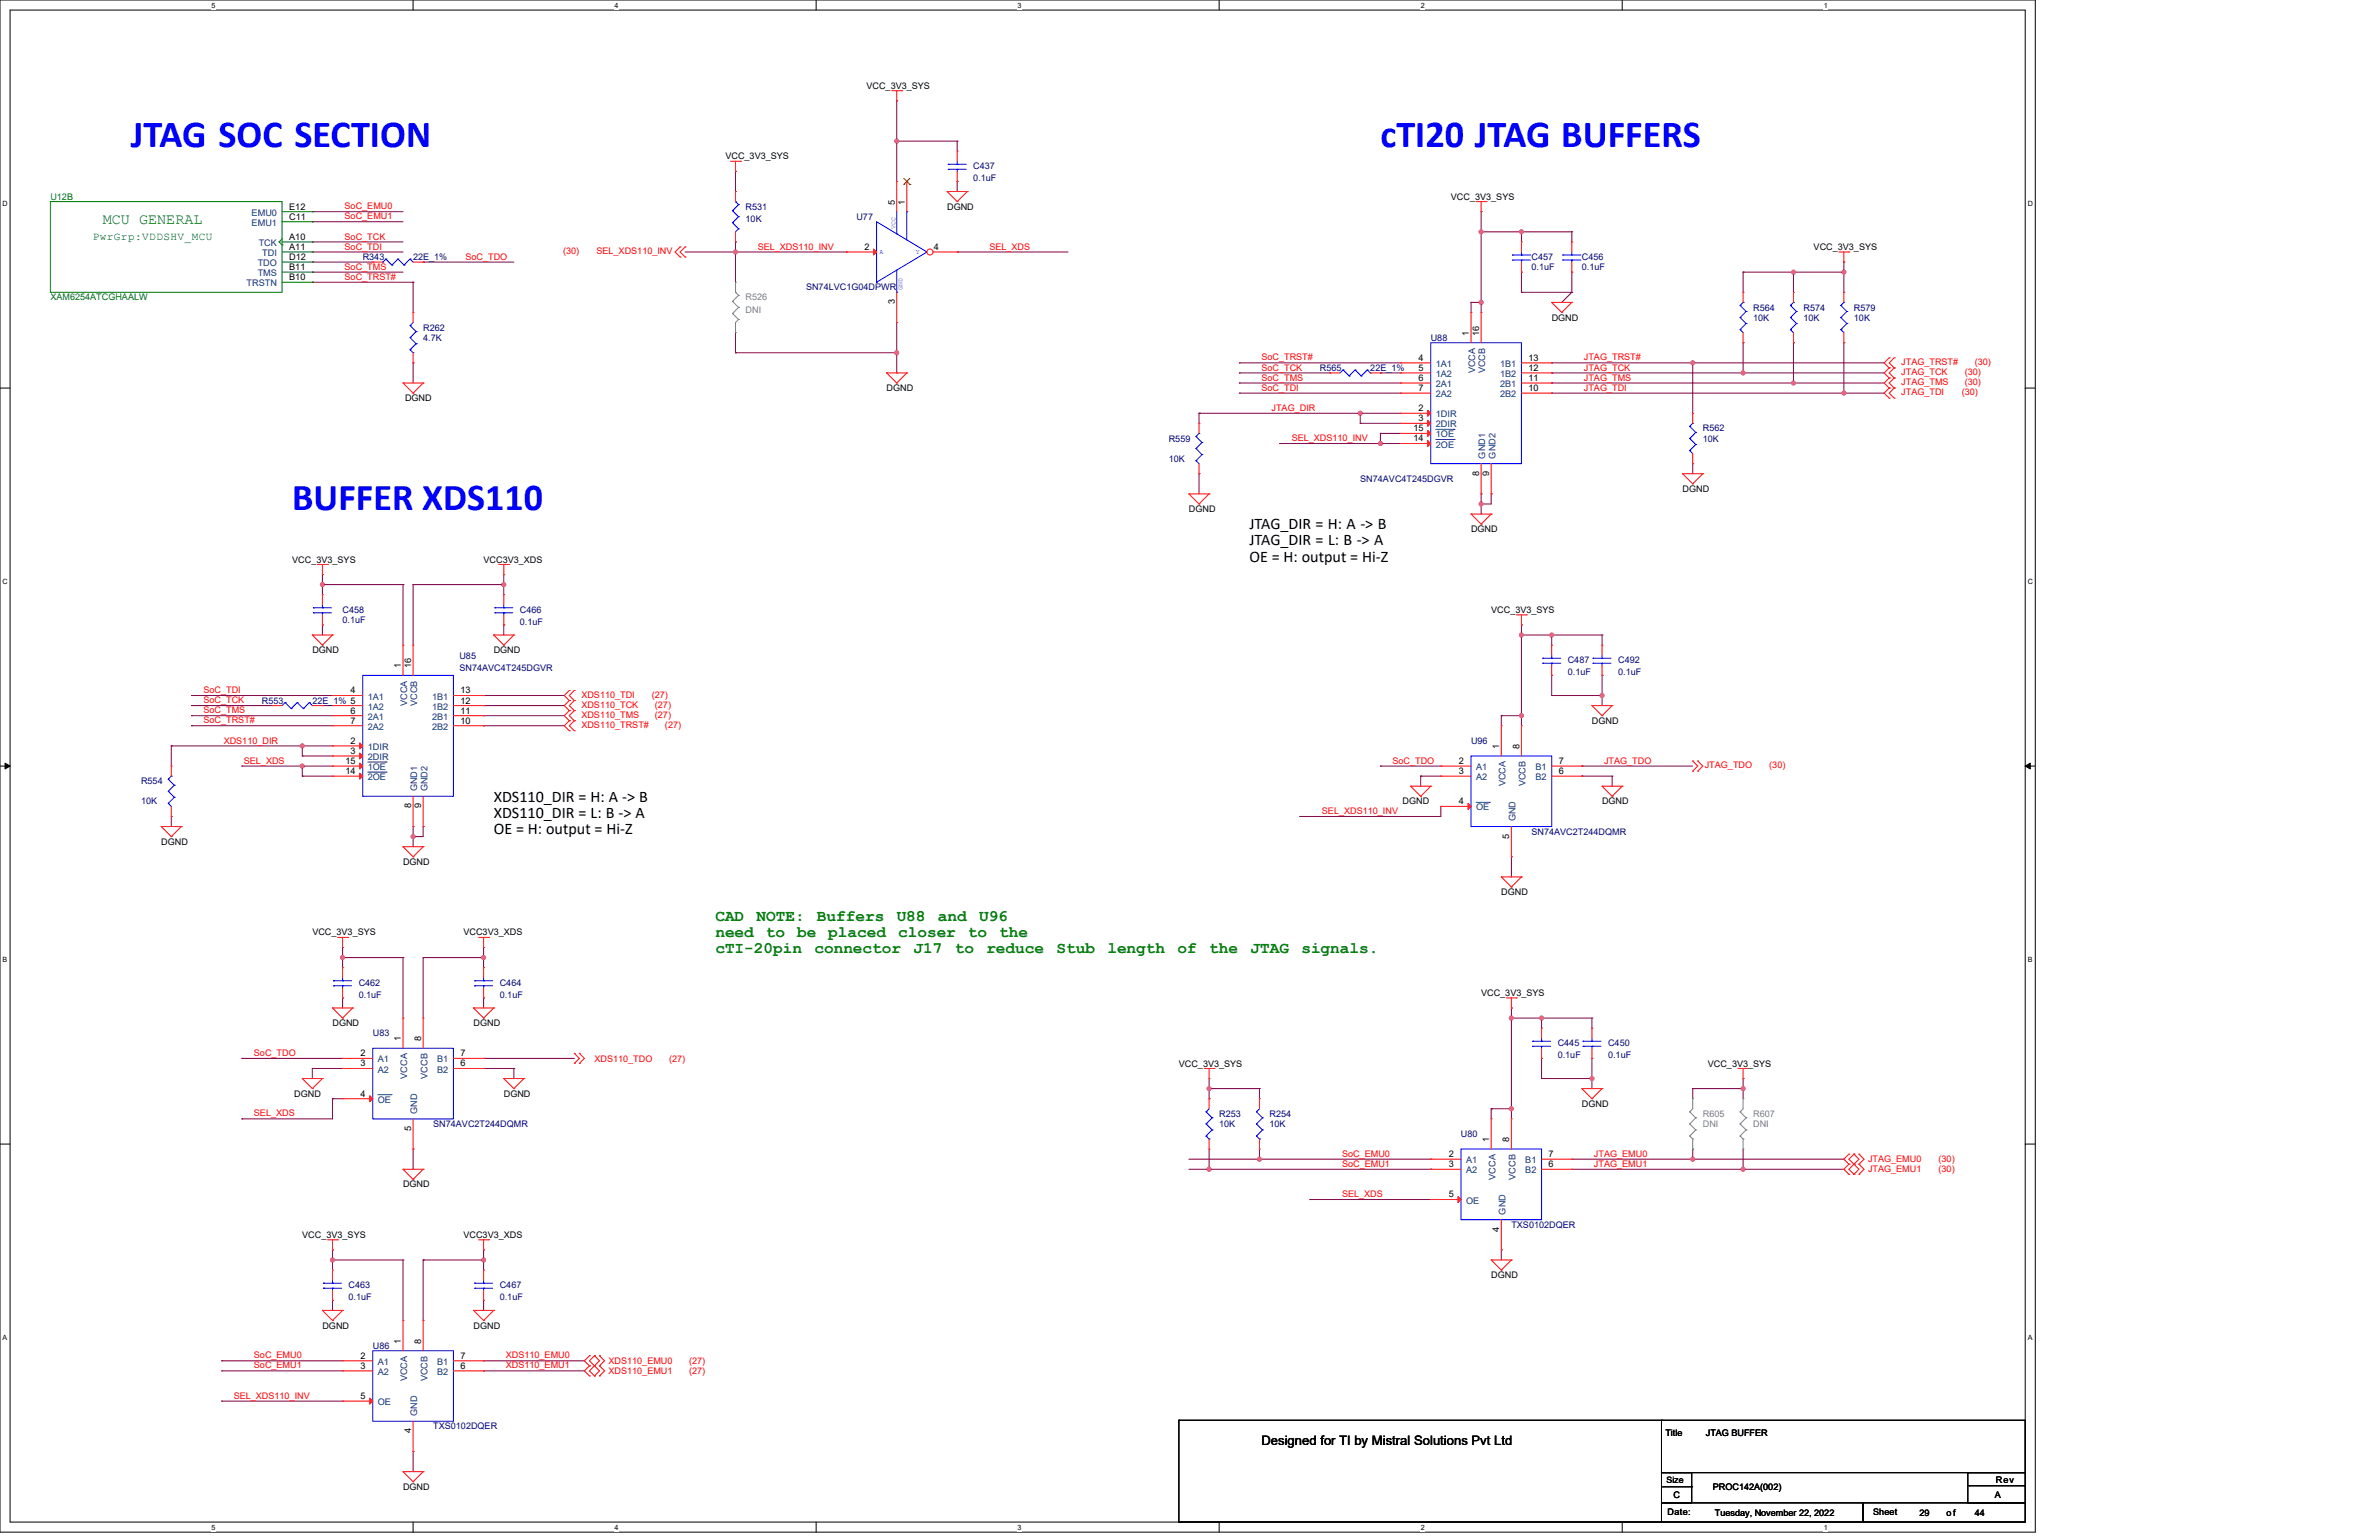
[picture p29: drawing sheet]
<svg xmlns="http://www.w3.org/2000/svg" width="432mm" height="279mm" viewBox="0 0 432 279" stroke-linecap="round" stroke-linejoin="round" font-family="sans-serif">
<defs><g id="words">
<g font-size="6.9" fill="#00f">
<text x="23.8" y="26.7">JTAG SOC SECTION</text>
<text x="250.5" y="26.7">cTI20 JTAG BUFFERS</text>
<text x="53" y="92.5">BUFFER XDS110</text>
</g>
<g font-size="2.9">
<text x="226.8" y="96">JTAG_DIR = H: A -&gt; B</text>
<text x="226.8" y="99">JTAG_DIR = L: B -&gt; A</text>
<text x="226.8" y="101.9">OE = H: output = Hi-Z</text>
<text x="89.6" y="145.4">XDS110_DIR = H: A -&gt; B</text>
<text x="89.6" y="148.3">XDS110_DIR = L: B -&gt; A</text>
<text x="89.6" y="151.3">OE = H: output = Hi-Z</text>
</g>
<g font-size="2.9" fill="#008000">
<text x="129.8" y="167">CAD</text>
<text x="137.3" y="167">NOTE:</text>
<text x="148.3" y="167">Buffers</text>
<text x="162.8" y="167">U88</text>
<text x="170.2" y="167">and</text>
<text x="177.7" y="167">U96</text>
<text x="129.8" y="169.9">need</text>
<text x="129.8" y="172.9">cTI-20pin</text>
<text x="139" y="169.9">to</text>
<text x="144.7" y="169.9">be</text>
<text x="147.8" y="172.9">connector</text>
<text x="150.3" y="169.9">placed</text>
<text x="163" y="169.9">closer</text>
<text x="165.8" y="172.9">J17</text>
<text x="173.3" y="172.9">to</text>
<text x="175.7" y="169.9">to</text>
<text x="179" y="172.9">reduce</text>
<text x="181.4" y="169.9">the</text>
<text x="191.8" y="172.9">Stub</text>
<text x="201" y="172.9">length</text>
<text x="213.7" y="172.9">of</text>
<text x="219.5" y="172.9">the</text>
<text x="227" y="172.9">JTAG</text>
<text x="236.2" y="172.9">signals.</text>
</g>
<text font-size="2.7" fill="#008000" x="18.7" y="40.7">MCU GENERAL</text>
<text font-size="2.4" x="229" y="262.2">Designed for TI by Mistral Solutions Pvt Ltd</text>
<text font-size="2" fill="#008000" x="16.8" y="43.5">PwrGrp:VDDSHV_MCU</text>
<g font-size="1.6">
<text x="157.3" y="16.1">VCC_3V3_SYS</text>
<text x="131.7" y="28.9">VCC_3V3_SYS</text>
<text x="52.5" y="39.9">C11</text>
<text x="52.5" y="38">E12</text>
<text x="162.4" y="37.1" transform="rotate(-90 162.4 37.1)">5</text>
<text x="164.2" y="37.1" transform="rotate(-90 164.2 37.1)">1</text>
<text x="171.9" y="38.1">DGND</text>
<text x="263.3" y="36.2">VCC_3V3_SYS</text>
<text x="52.5" y="43.5">A10</text>
<text x="52.5" y="45.3">A11</text>
<text x="52.5" y="47.2">D12</text>
<text x="156.9" y="45.3">2</text>
<text x="169.5" y="45.3">4</text>
<text x="329.2" y="45.4">VCC_3V3_SYS</text>
<text x="52.5" y="50.8">B10</text>
<text x="52.5" y="49">B11</text>
<text x="162.4" y="55.2" transform="rotate(-90 162.4 55.2)">3</text>
<text x="281.6" y="58.2">DGND</text>
<text x="257.5" y="65.5">4</text>
<text x="266.6" y="60.9" transform="rotate(-90 266.6 60.9)">1</text>
<text x="268.5" y="60.9" transform="rotate(-90 268.5 60.9)">16</text>
<text x="277.4" y="65.5">13</text>
<text x="160.9" y="71">DGND</text>
<text x="257.5" y="67.3">5</text>
<text x="257.5" y="69.1">6</text>
<text x="257.5" y="71">7</text>
<text x="277.4" y="67.3">12</text>
<text x="277.4" y="69.1">11</text>
<text x="277.4" y="71">10</text>
<text x="73.5" y="72.8">DGND</text>
<text x="257.5" y="74.6">2</text>
<text x="257.5" y="76.4">3</text>
<text x="256.6" y="78.3">15</text>
<text x="256.6" y="80.1">14</text>
<text x="268.5" y="86.3" transform="rotate(-90 268.5 86.3)">8</text>
<text x="270.3" y="86.3" transform="rotate(-90 270.3 86.3)">9</text>
<text x="305.4" y="89.3">DGND</text>
<text x="215.8" y="92.9">DGND</text>
<text x="267" y="96.6">DGND</text>
<text x="53" y="102.1">VCC_3V3_SYS</text>
<text x="87.8" y="102.1">VCC3V3_XDS</text>
<text x="270.7" y="111.2">VCC_3V3_SYS</text>
<text x="56.7" y="118.5">DGND</text>
<text x="89.6" y="118.5">DGND</text>
<text x="63.6" y="125.8">4</text>
<text x="72.8" y="121.2" transform="rotate(-90 72.8 121.2)">1</text>
<text x="74.6" y="121.2" transform="rotate(-90 74.6 121.2)">16</text>
<text x="83.6" y="125.8">13</text>
<text x="63.6" y="129.5">6</text>
<text x="63.6" y="131.3">7</text>
<text x="83.6" y="127.6">12</text>
<text x="83.6" y="129.5">11</text>
<text x="83.6" y="131.3">10</text>
<text x="288.9" y="131.3">DGND</text>
<text x="63.6" y="135">2</text>
<text x="63.6" y="136.8">3</text>
<text x="272.1" y="135.9" transform="rotate(-90 272.1 135.9)">1</text>
<text x="275.8" y="135.9" transform="rotate(-90 275.8 135.9)">8</text>
<text x="62.7" y="138.6">15</text>
<text x="62.7" y="140.4">14</text>
<text x="264.8" y="138.6">2</text>
<text x="264.8" y="140.4">3</text>
<text x="282.9" y="140.4">6</text>
<text x="282.9" y="138.6">7</text>
<text x="74.6" y="146.7" transform="rotate(-90 74.6 146.7)">8</text>
<text x="76.4" y="146.7" transform="rotate(-90 76.4 146.7)">9</text>
<text x="254.6" y="146">DGND</text>
<text x="264.8" y="145.9">4</text>
<text x="290.8" y="146">DGND</text>
<text x="29.3" y="153.3">DGND</text>
<text x="273.9" y="152.2" transform="rotate(-90 273.9 152.2)">5</text>
<text x="73.2" y="156.9">DGND</text>
<text x="272.5" y="162.4">DGND</text>
<text x="56.7" y="169.7">VCC_3V3_SYS</text>
<text x="84.1" y="169.7">VCC3V3_XDS</text>
<text x="268.8" y="180.7">VCC_3V3_SYS</text>
<text x="60.3" y="186.2">DGND</text>
<text x="65.5" y="191.6">2</text>
<text x="72.8" y="188.9" transform="rotate(-90 72.8 188.9)">1</text>
<text x="76.4" y="188.9" transform="rotate(-90 76.4 188.9)">8</text>
<text x="83.6" y="191.6">7</text>
<text x="86" y="186.2">DGND</text>
<text x="65.5" y="193.5">3</text>
<text x="83.6" y="193.5">6</text>
<text x="214" y="193.5">VCC_3V3_SYS</text>
<text x="310" y="193.5">VCC_3V3_SYS</text>
<text x="53.4" y="199">DGND</text>
<text x="65.5" y="199">4</text>
<text x="91.4" y="199">DGND</text>
<text x="287.1" y="200.8">DGND</text>
<text x="74.6" y="205.2" transform="rotate(-90 74.6 205.2)">5</text>
<text x="263" y="209.9">2</text>
<text x="270.3" y="207.2" transform="rotate(-90 270.3 207.2)">1</text>
<text x="273.9" y="207.2" transform="rotate(-90 273.9 207.2)">8</text>
<text x="281.1" y="209.9">7</text>
<text x="73.2" y="215.4">DGND</text>
<text x="263" y="211.8">3</text>
<text x="281.1" y="211.8">6</text>
<text x="263" y="217.3">5</text>
<text x="54.9" y="224.6">VCC_3V3_SYS</text>
<text x="84.1" y="224.6">VCC3V3_XDS</text>
<text x="272.1" y="223.5" transform="rotate(-90 272.1 223.5)">4</text>
<text x="270.7" y="231.9">DGND</text>
<text x="58.5" y="241">DGND</text>
<text x="72.8" y="243.8" transform="rotate(-90 72.8 243.8)">1</text>
<text x="76.4" y="243.8" transform="rotate(-90 76.4 243.8)">8</text>
<text x="86" y="241">DGND</text>
<text x="65.5" y="246.5">2</text>
<text x="65.5" y="248.3">3</text>
<text x="83.6" y="248.3">6</text>
<text x="83.6" y="246.5">7</text>
<text x="65.5" y="253.8">5</text>
<text x="74.6" y="260.1" transform="rotate(-90 74.6 260.1)">4</text>
<text x="302.3" y="260.6">Title</text>
<text x="309.6" y="260.6">JTAG BUFFER</text>
<text x="302.5" y="269">Size</text>
<text x="362.3" y="269">Rev</text>
<text x="73.2" y="270.3">DGND</text>
<text x="302.7" y="274.9">Date:</text>
<text x="303.8" y="271.8">C</text>
<text x="310.9" y="270.3">PROC142A(002)</text>
<text x="311.3" y="275.1">Tuesday, November 22, 2022</text>
<text x="340" y="274.9">Sheet</text>
<text x="348.4" y="275.1">29</text>
<text x="353.3" y="275.1">of</text>
<text x="358.4" y="275.1">44</text>
<text x="362.1" y="271.8">A</text>
</g>
<g font-size="1.6" fill="#000080">
<text x="176.7" y="30.7">C437</text>
<text x="176.7" y="32.9">0.1uF</text>
<text x="135.3" y="38.1">R531</text>
<text x="135.3" y="40.2">10K</text>
<text x="155.4" y="39.9">U77</text>
<text x="65.8" y="47.2">R343</text>
<text x="75" y="47.2">22E_1%</text>
<text x="278" y="47.2">C457</text>
<text x="287.1" y="47.2">C456</text>
<text x="146.3" y="52.7">SN74LVC1G04DPWR</text>
<text x="278" y="49">0.1uF</text>
<text x="287.1" y="49">0.1uF</text>
<text x="76.8" y="60">R262</text>
<text x="318.2" y="56.3">R564</text>
<text x="318.2" y="58.2">10K</text>
<text x="327.4" y="56.3">R574</text>
<text x="327.4" y="58.2">10K</text>
<text x="336.5" y="56.3">R579</text>
<text x="336.5" y="58.2">10K</text>
<text x="76.8" y="61.8">4.7K</text>
<text x="259.7" y="61.8">U88</text>
<text x="239.6" y="67.3">R565</text>
<text x="248.7" y="67.3">22E_1%</text>
<text x="212.1" y="80.1">R559</text>
<text x="212.1" y="83.8">10K</text>
<text x="309.1" y="78.3">R562</text>
<text x="309.1" y="80.1">10K</text>
<text x="246.9" y="87.4">SN74AVC4T245DGVR</text>
<text x="62.2" y="111.2">C458</text>
<text x="62.2" y="113">0.1uF</text>
<text x="94.4" y="111.2">C466</text>
<text x="94.4" y="113.4">0.1uF</text>
<text x="83.4" y="119.6">U85</text>
<text x="83.4" y="121.8">SN74AVC4T245DGVR</text>
<text x="284.6" y="120.3">C487</text>
<text x="284.6" y="122.5">0.1uF</text>
<text x="293.7" y="120.3">C492</text>
<text x="293.7" y="122.5">0.1uF</text>
<text x="47.5" y="127.7">R553</text>
<text x="56.7" y="127.7">22E_1% 5</text>
<text x="267" y="135">U96</text>
<text x="25.6" y="142.3">R554</text>
<text x="25.6" y="146">10K</text>
<text x="278" y="151.4">SN74AVC2T244DQMR</text>
<text x="65.1" y="178.9">C462</text>
<text x="90.7" y="178.9">C464</text>
<text x="65.1" y="181.1">0.1uF</text>
<text x="90.7" y="181.1">0.1uF</text>
<text x="67.7" y="188">U83</text>
<text x="282.7" y="189.8">C445</text>
<text x="291.9" y="189.8">C450</text>
<text x="282.7" y="192">0.1uF</text>
<text x="291.9" y="192">0.1uF</text>
<text x="221.3" y="202.6">R253</text>
<text x="230.4" y="202.6">R254</text>
<text x="78.6" y="204.5">SN74AVC2T244DQMR</text>
<text x="221.3" y="204.5">10K</text>
<text x="230.4" y="204.5">10K</text>
<text x="265.2" y="206.3">U80</text>
<text x="274.3" y="222.8">TXS0102DQER</text>
<text x="63.3" y="233.7">C463</text>
<text x="90.7" y="233.7">C467</text>
<text x="63.3" y="235.9">0.1uF</text>
<text x="90.7" y="235.9">0.1uF</text>
<text x="67.7" y="244.7">U86</text>
<text x="78.6" y="259.3">TXS0102DQER</text>
</g>
<g font-size="1.6" fill="#008000">
<text x="9.1" y="36.2">U12B</text>
<text x="9.1" y="54.5">XAM6254ATCGHAALW</text>
</g>
<g font-size="1.6" fill="#004080">
<text x="45.7" y="41">EMU1</text>
<text x="45.7" y="39.1">EMU0</text>
<text x="47" y="44.6">TCK</text>
<text x="47.6" y="46.5">TDI</text>
<text x="44.7" y="51.9">TRSTN</text>
<text x="46.8" y="50.1">TMS</text>
<text x="46.8" y="48.3">TDO</text>
<text x="260.6" y="66.6">1A1</text>
<text x="260.6" y="68.4">1A2</text>
<text x="260.6" y="70.2">2A1</text>
<text x="267.8" y="67.7" transform="rotate(-90 267.8 67.7)">VCCA</text>
<text x="269.6" y="67.7" transform="rotate(-90 269.6 67.7)">VCCB</text>
<text x="272.3" y="66.6">1B1</text>
<text x="272.3" y="68.4">1B2</text>
<text x="272.3" y="70.2">2B1</text>
<text x="260.6" y="72.1">2A2</text>
<text x="260.6" y="75.7">1DIR</text>
<text x="260.6" y="77.5">2DIR</text>
<text x="272.3" y="72.1">2B2</text>
<text x="260.6" y="79.4">1OE</text>
<text x="260.6" y="81.2">2OE</text>
<text x="269.6" y="83.2" transform="rotate(-90 269.6 83.2)">GND1</text>
<text x="271.4" y="83.2" transform="rotate(-90 271.4 83.2)">GND2</text>
<text x="66.8" y="126.9">1A1</text>
<text x="66.8" y="128.8">1A2</text>
<text x="66.8" y="130.6">2A1</text>
<text x="73.9" y="128.1" transform="rotate(-90 73.9 128.1)">VCCA</text>
<text x="75.7" y="128.1" transform="rotate(-90 75.7 128.1)">VCCB</text>
<text x="78.4" y="126.9">1B1</text>
<text x="78.4" y="128.8">1B2</text>
<text x="78.4" y="130.6">2B1</text>
<text x="66.8" y="132.4">2A2</text>
<text x="66.8" y="136.1">1DIR</text>
<text x="66.8" y="137.9">2DIR</text>
<text x="78.4" y="132.4">2B2</text>
<text x="66.8" y="139.7">1OE</text>
<text x="66.8" y="141.6">2OE</text>
<text x="75.7" y="143.6" transform="rotate(-90 75.7 143.6)">GND1</text>
<text x="77.6" y="143.6" transform="rotate(-90 77.6 143.6)">GND2</text>
<text x="267.9" y="139.7">A1</text>
<text x="267.9" y="141.6">A2</text>
<text x="273.3" y="142.7" transform="rotate(-90 273.3 142.7)">VCCA</text>
<text x="276.9" y="142.7" transform="rotate(-90 276.9 142.7)">VCCB</text>
<text x="278.7" y="141.6">B2</text>
<text x="278.7" y="139.7">B1</text>
<text x="267.9" y="147">OE</text>
<text x="275.1" y="149" transform="rotate(-90 275.1 149)">GND</text>
<text x="68.6" y="192.8">A1</text>
<text x="68.6" y="194.6">A2</text>
<text x="73.9" y="195.7" transform="rotate(-90 73.9 195.7)">VCCA</text>
<text x="77.6" y="195.7" transform="rotate(-90 77.6 195.7)">VCCB</text>
<text x="79.3" y="194.6">B2</text>
<text x="79.3" y="192.8">B1</text>
<text x="68.6" y="200.1">OE</text>
<text x="75.7" y="202.1" transform="rotate(-90 75.7 202.1)">GND</text>
<text x="266.1" y="211.1">A1</text>
<text x="266.1" y="212.9">A2</text>
<text x="271.4" y="214" transform="rotate(-90 271.4 214)">VCCA</text>
<text x="275.1" y="214" transform="rotate(-90 275.1 214)">VCCB</text>
<text x="276.9" y="212.9">B2</text>
<text x="276.9" y="211.1">B1</text>
<text x="266.1" y="218.4">OE</text>
<text x="273.3" y="220.4" transform="rotate(-90 273.3 220.4)">GND</text>
<text x="68.6" y="247.6">A1</text>
<text x="68.6" y="249.5">A2</text>
<text x="73.9" y="250.6" transform="rotate(-90 73.9 250.6)">VCCA</text>
<text x="77.6" y="250.6" transform="rotate(-90 77.6 250.6)">VCCB</text>
<text x="79.3" y="249.5">B2</text>
<text x="79.3" y="247.6">B1</text>
<text x="68.6" y="254.9">OE</text>
<text x="75.7" y="256.9" transform="rotate(-90 75.7 256.9)">GND</text>
</g>
<g font-size="1.6" fill="#f00">
<text x="62.5" y="39.8">SoC_EMU1</text>
<text x="62.5" y="38">SoC_EMU0</text>
<text x="62.5" y="43.5">SoC_TCK</text>
<text x="62.5" y="45.3">SoC_TDI</text>
<text x="84.5" y="47.1">SoC_TDO</text>
<text x="102.2" y="46.1">(30)</text>
<text x="108.3" y="46.1">SEL_XDS110_INV</text>
<text x="137.5" y="45.3">SEL_XDS110_INV</text>
<text x="179.6" y="45.3">SEL_XDS</text>
<text x="62.5" y="50.8">SoC_TRST#</text>
<text x="62.5" y="48.9">SoC_TMS</text>
<text x="229" y="65.4">SoC_TRST#</text>
<text x="287.5" y="65.4">JTAG_TRST#</text>
<text x="229" y="67.2">SoC_TCK</text>
<text x="229" y="69.1">SoC_TMS</text>
<text x="229" y="70.9">SoC_TDI</text>
<text x="287.5" y="67.2">JTAG_TCK</text>
<text x="287.5" y="69.1">JTAG_TMS</text>
<text x="287.5" y="70.9">JTAG_TDI</text>
<text x="345.1" y="66.2">JTAG_TRST#</text>
<text x="345.1" y="71.7">JTAG_TDI</text>
<text x="345.1" y="69.9">JTAG_TMS</text>
<text x="345.1" y="68">JTAG_TCK</text>
<text x="356.1" y="71.7">(30)</text>
<text x="356.6" y="68">(30)</text>
<text x="356.6" y="69.9">(30)</text>
<text x="358.4" y="66.2">(30)</text>
<text x="230.8" y="74.5">JTAG_DIR</text>
<text x="234.4" y="80">SEL_XDS110_INV</text>
<text x="36.9" y="125.8">SoC_TDI</text>
<text x="36.9" y="127.6">SoC_TCK</text>
<text x="36.9" y="129.4">SoC_TMS</text>
<text x="36.9" y="131.2">SoC_TRST#</text>
<text x="105.5" y="126.6">XDS110_TDI</text>
<text x="105.5" y="130.2">XDS110_TMS</text>
<text x="105.5" y="128.4">XDS110_TCK</text>
<text x="118.3" y="126.6">(27)</text>
<text x="118.9" y="128.4">(27)</text>
<text x="118.9" y="130.2">(27)</text>
<text x="40.6" y="134.9">XDS110_DIR</text>
<text x="105.5" y="132.1">XDS110_TRST#</text>
<text x="120.7" y="132.1">(27)</text>
<text x="44.3" y="138.5">SEL_XDS</text>
<text x="252.7" y="138.5">SoC_TDO</text>
<text x="291.1" y="138.5">JTAG_TDO</text>
<text x="309.4" y="139.4">JTAG_TDO</text>
<text x="321.1" y="139.4">(30)</text>
<text x="239.9" y="147.7">SEL_XDS110_INV</text>
<text x="46.1" y="191.6">SoC_TDO</text>
<text x="107.9" y="192.8">XDS110_TDO</text>
<text x="121.4" y="192.8">(27)</text>
<text x="46.1" y="202.6">SEL_XDS</text>
<text x="243.6" y="209.9">SoC_EMU0</text>
<text x="289.3" y="209.9">JTAG_EMU0</text>
<text x="243.6" y="211.7">SoC_EMU1</text>
<text x="289.3" y="211.7">JTAG_EMU1</text>
<text x="339.1" y="210.9">JTAG_EMU0</text>
<text x="339.1" y="212.7">JTAG_EMU1</text>
<text x="351.9" y="210.9">(30)</text>
<text x="351.9" y="212.7">(30)</text>
<text x="243.6" y="217.2">SEL_XDS</text>
<text x="46.1" y="248.3">SoC_EMU1</text>
<text x="46.1" y="246.5">SoC_EMU0</text>
<text x="91.8" y="246.5">XDS110_EMU0</text>
<text x="91.8" y="248.3">XDS110_EMU1</text>
<text x="110.5" y="247.4">XDS110_EMU0</text>
<text x="110.5" y="249.3">XDS110_EMU1</text>
<text x="125.1" y="247.4">(27)</text>
<text x="125.1" y="249.3">(27)</text>
<text x="42.4" y="253.8">SEL_XDS110_INV</text>
</g>
<g font-size="1.6" fill="#808080">
<text x="135.3" y="54.5">R526</text>
<text x="135.3" y="56.7">DNI</text>
<text x="309.1" y="202.6">R605</text>
<text x="318.2" y="202.6">R607</text>
<text x="309.1" y="204.5">DNI</text>
<text x="318.2" y="204.5">DNI</text>
</g>
<g font-size="1.3">
<text x="38.4" y="1.4">5</text>
<text x="111.6" y="1.4">4</text>
<text x="184.7" y="1.4">3</text>
<text x="257.9" y="1.4">2</text>
<text x="331" y="1.4">1</text>
<text x=".5" y="37.3">D</text>
<text x="368" y="37.3">D</text>
<text x=".5" y="105.9">C</text>
<text x="368" y="105.9">C</text>
<text x=".5" y="174.4">B</text>
<text x="368" y="174.4">B</text>
<text x=".5" y="243">A</text>
<text x="368" y="243">A</text>
<text x="38.4" y="277.5">5</text>
<text x="111.6" y="277.5">4</text>
<text x="184.7" y="277.5">3</text>
<text x="257.9" y="277.5">2</text>
<text x="331" y="277.5">1</text>
</g>
<g font-size="1.2" fill="#00f">
<text x="162.5" y="41.5" transform="rotate(-90 162.5 41.5)">VCC</text>
<text x="159.7" y="46.1">A</text>
<text x="166.2" y="46.1">Y</text>
<text x="163.8" y="52.7" transform="rotate(-90 163.8 52.7)">GND</text>
</g>
</g></defs>
<path d="M0 0h369.4v278h-369.4zM1.8 1.8h365.8v274.3h-365.8z" fill="none" stroke="#000" stroke-width=".18"/>
<g fill="#fff">
<path d="M38.4 .2h.7v1.4h-.7z"/>
<path d="M38.4 276.3h.7v1.5h-.7z"/>
</g>
<path d="M75 0v1.8M75 276.1v1.9" fill="none" stroke="#000" stroke-width=".18"/>
<g fill="#fff">
<path d="M111.6 .2h.7v1.4h-.7z"/>
<path d="M111.6 276.3h.7v1.5h-.7z"/>
</g>
<path d="M148.1 0v1.8M148.1 276.1v1.9" fill="none" stroke="#000" stroke-width=".18"/>
<g fill="#fff">
<path d="M184.7 .2h.7v1.4h-.7z"/>
<path d="M184.7 276.3h.7v1.5h-.7z"/>
</g>
<path d="M221.3 0v1.8M221.3 276.1v1.9" fill="none" stroke="#000" stroke-width=".18"/>
<g fill="#fff">
<path d="M257.9 .2h.7v1.4h-.7z"/>
<path d="M257.9 276.3h.7v1.5h-.7z"/>
</g>
<path d="M294.4 0v1.8M294.4 276.1v1.9" fill="none" stroke="#000" stroke-width=".18"/>
<g fill="#fff">
<path d="M331 .2h.7v1.4h-.7z"/>
<path d="M331 276.3h.7v1.5h-.7z"/>
<path d="M.5 36.1h.9v1.5h-.9z"/>
<path d="M368 36.1h1v1.5h-1z"/>
<path d="M.5 104.7h.9v1.5h-.9z"/>
<path d="M368 104.7h1v1.5h-1z"/>
</g>
<path d="M0 70.4h1.8M367.6 70.4h1.8" fill="none" stroke="#000" stroke-width=".18"/>
<g fill="#fff">
<path d="M.5 173.3h.8v1.4h-.8z"/>
<path d="M368 173.3h.9v1.4h-.9z"/>
</g>
<path d="M0 139h1.8M.9 138.5l.9 .5-.9 .5zM367.6 139l.9-.5v1zM367.6 139h1.8" fill="none" stroke="#000" stroke-width=".18"/>
<path d="M.9 138.5l.9 .5-.9 .5zM367.6 139l.9-.5v1z" fill="#000"/>
<g fill="#fff">
<path d="M.5 241.9h.8v1.4h-.8z"/>
<path d="M368 241.9h.9v1.4h-.9z"/>
</g>
<path d="M0 207.6h1.8M367.6 207.6h1.8" fill="none" stroke="#000" stroke-width=".18"/>
<g fill="none" stroke="#800040" stroke-width=".18">
<path d="M43.9 139h.1M43.9 139h11M54.9 139h.1M54.9 139v1.8M40.2 248.7h.1M40.2 246.9h.1M40.2 254.2h.1M40.2 248.7h22M40.2 246.9h22M40.2 254.2h22M87.8 246.9h.1M87.8 248.7h.1"/>
<path d="M87.8 248.7h18.3M87.8 246.9h18.3"/>
</g>
<circle cx="54.9" cy="139" r=".36" fill="#f0f"/>
<circle cx="54.9" cy="139" r=".36" fill="none" stroke="#f0f" stroke-width=".18"/>
<path d="M58.5 104.2h.1M58.5 104.2v1.9M54.9 137.2h.1M54.9 135.3h.1M54.9 137.2h5.4M54.9 135.3v1.9" fill="none" stroke="#800040" stroke-width=".18"/>
<circle cx="58.5" cy="106.1" r=".36" fill="#f0f"/>
<circle cx="58.5" cy="106.1" r=".36" fill="none" stroke="#f0f" stroke-width=".18"/>
<path d="M91.4 104.2h.1M91.4 104.2v1.9" fill="none" stroke="#800040" stroke-width=".18"/>
<circle cx="91.4" cy="106.1" r=".36" fill="#f0f"/>
<circle cx="91.4" cy="106.1" r=".36" fill="none" stroke="#f0f" stroke-width=".18"/>
<path d="M58.5 106.1h.1M58.5 106.1h14.7M75 106.1h.1M75 106.1h16.4M31.1 135.3h.1M31.1 135.3h29.2M54.9 135.3h.1M75 263.3h.1M75 263.3v3.7" fill="none" stroke="#800040" stroke-width=".18"/>
<circle cx="54.9" cy="135.3" r=".36" fill="#f0f"/>
<circle cx="54.9" cy="135.3" r=".36" fill="none" stroke="#f0f" stroke-width=".18"/>
<g fill="none" stroke="#800040" stroke-width=".18">
<path d="M56.7 51.2h.1M56.7 51.2h18.3M75 51.2h.1M75 51.2v5.5M75 65.8h.1M75 65.8v3.7M73.2 106.1h.1M73.2 106.1v10.9M75 106.1h.1M75 106.1v10.9M91.4 113.4h.1M91.4 106.1h.1"/>
<path d="M91.4 106.1v1.8M91.4 113.4v1.8M31.1 148.1h.1M31.1 148.1v1.9M75 150h.1M75 151.8h.1M75 150v3.6M76.8 150h.1M76.8 150v1.8h-1.8M43.9 192h.1M43.9 192h18.3M56.7 193.9h.1"/>
<path d="M56.7 193.9h5.5M56.7 193.9v1.8M60.3 199.3h.1M60.3 199.3v3.7h-16.4M60.3 199.3h1.9M87.8 192h.1M87.8 193.9h.1M87.8 192h16.4M87.8 193.9h5.5M93.3 193.9h.1M93.3 193.9v1.8M43.9 203h.1"/>
<path d="M75 208.5h.1M75 208.5v3.6"/>
</g>
<circle cx="75" cy="151.8" r=".36" fill="#f0f"/>
<circle cx="75" cy="151.8" r=".36" fill="none" stroke="#f0f" stroke-width=".18"/>
<g fill="none" stroke="#800040" stroke-width=".18">
<path d="M162.8 18.3h.1M162.8 18.3v7.3M56.7 38.4h.1M56.7 38.4h16.5M56.7 40.2h.1M56.7 43.9h.1M56.7 45.7h.1M56.7 47.5h.1M56.7 49.4h.1M56.7 40.2h16.5M56.7 43.9h16.5M56.7 45.7h16.5"/>
<path d="M56.7 47.5h11M56.7 49.4h16.5M76.8 47.5h.1M76.8 47.5h16.5"/>
</g>
<circle cx="162.8" cy="25.6" r=".36" fill="#f0f"/>
<circle cx="162.8" cy="25.6" r=".36" fill="none" stroke="#f0f" stroke-width=".18"/>
<path d="M162.8 25.6h.1M162.8 25.6h10.9M162.8 25.6v7.3M173.7 32.9h.1M173.7 25.6h.1M173.7 25.6v1.8M173.7 32.9v1.8M133.5 45.7h20.1M153.6 45.7h.1" fill="none" stroke="#800040" stroke-width=".18"/>
<circle cx="133.5" cy="45.7" r=".36" fill="#f0f"/>
<circle cx="133.5" cy="45.7" r=".36" fill="none" stroke="#f0f" stroke-width=".18"/>
<g fill="none" stroke="#800040" stroke-width=".18">
<path d="M133.5 31.1h.1M133.5 31.1v3.6M133.5 43.9h.1M133.5 43.9v1.8M162.8 58.5v5.5M173.7 45.7h.1M173.7 45.7h20.2M162.8 64h.1M58.5 113.4h.1M58.5 106.1h.1M58.5 106.1v1.8M58.5 113.4v1.8"/>
<path d="M62.2 171.9h.1M62.2 171.9v1.8M87.8 171.9h.1M87.8 171.9v1.8M62.2 181.1h.1M62.2 181.1v1.8M87.8 181.1h.1M87.8 181.1v1.8M60.3 226.8h.1M60.3 226.8v1.8M87.8 226.8h.1M87.8 226.8v1.8"/>
</g>
<circle cx="87.8" cy="228.6" r=".36" fill="#f0f"/>
<circle cx="87.8" cy="228.6" r=".36" fill="none" stroke="#f0f" stroke-width=".18"/>
<path d="M288.9 192h.1M288.9 192v3.7M60.3 235.9h.1M60.3 235.9v1.8M76.8 228.6h.1M76.8 228.6h11M76.8 228.6v11M87.8 235.9h.1M87.8 228.6h.1M87.8 228.6v1.8M87.8 235.9v1.8" fill="none" stroke="#800040" stroke-width=".18"/>
<circle cx="288.9" cy="195.7" r=".36" fill="#f0f"/>
<circle cx="288.9" cy="195.7" r=".36" fill="none" stroke="#f0f" stroke-width=".18"/>
<g fill="none" stroke="#800040" stroke-width=".18">
<path d="M268.8 38.4h.1M268.8 38.4v3.7M290.8 122.5h.1M290.8 122.5v3.7M274.3 182.9h.1M274.3 182.9v1.8M279.8 184.7h.1M279.8 192h.1M279.8 195.7h.1M279.8 184.7v1.8M279.8 192v3.7M279.8 195.7h9.1"/>
<path d="M288.9 184.7h.1M288.9 195.7h.1M288.9 184.7v1.8M288.9 195.7v1.8M215.8 210.3h12.8M215.8 212.1h3.7M219.5 212.1h.1M228.6 210.3h.1M237.7 217.6h.1M237.7 217.6h22M270.7 201.2h.1M270.7 201.2v1.8"/>
<path d="M285.3 210.3h.1M285.3 210.3h21.9M285.3 212.1h31.1M316.4 212.1h.1M272.5 226.8h.1M272.5 226.8v1.8"/>
</g>
<circle cx="290.8" cy="126.2" r=".36" fill="#f0f"/>
<circle cx="290.8" cy="126.2" r=".36" fill="none" stroke="#f0f" stroke-width=".18"/>
<g fill="none" stroke="#800040" stroke-width=".18">
<path d="M232.3 80.5h.1M232.3 80.5h18.2M276.1 113.4h.1M276.1 113.4v1.8M281.6 115.2h.1M281.6 115.2v1.8M290.8 115.2h.1M290.8 115.2v1.8M272.5 129.8h.1M272.5 129.8v1.9M272.5 129.8h3.6M276.1 129.8h.1"/>
<path d="M276.1 129.8v1.9M281.6 122.5h.1M281.6 126.2h.1M281.6 122.5v3.7M281.6 126.2h9.2M290.8 126.2h.1M290.8 126.2v1.8"/>
</g>
<circle cx="250.5" cy="80.5" r=".36" fill="#f0f"/>
<circle cx="250.5" cy="80.5" r=".36" fill="none" stroke="#f0f" stroke-width=".18"/>
<path d="M276.1 42.1h.1M276.1 42.1v1.8M276.1 42.1h9.2M285.3 49.4h.1M285.3 49.4v3.6" fill="none" stroke="#800040" stroke-width=".18"/>
<circle cx="276.1" cy="42.1" r=".36" fill="#f0f"/>
<circle cx="276.1" cy="42.1" r=".36" fill="none" stroke="#f0f" stroke-width=".18"/>
<g fill="none" stroke="#800040" stroke-width=".18">
<path d="M276.1 49.4h.1M276.1 53h.1M276.1 49.4v3.6M276.1 53h9.2M285.3 42.1h.1M285.3 53h.1M285.3 42.1v1.8M285.3 53l-1.8 1.9M224.9 67.7h.1M224.9 69.5h.1M224.9 67.7h16.5M224.9 69.5h29.3"/>
<path d="M250.5 67.7h.1M250.5 67.7h3.7M287.1 140.8h.1M287.1 140.8h5.5M292.6 140.8h.1M292.6 140.8v1.8M316.4 212.1h.1M316.4 208.5v3.6"/>
</g>
<circle cx="316.4" cy="212.1" r=".36" fill="#f0f"/>
<circle cx="316.4" cy="212.1" r=".36" fill="none" stroke="#f0f" stroke-width=".18"/>
<path d="M307.2 208.5h.1M307.2 208.5v1.8" fill="none" stroke="#800040" stroke-width=".18"/>
<circle cx="307.2" cy="210.3" r=".36" fill="#f0f"/>
<circle cx="307.2" cy="210.3" r=".36" fill="none" stroke="#f0f" stroke-width=".18"/>
<g fill="none" stroke="#800040" stroke-width=".18">
<path d="M224.9 71.3h.1M224.9 65.8h.1M224.9 71.3h29.3M224.9 65.8h29.3M250.5 78.6h.1M250.5 78.6v1.9M281.6 67.7h.1M281.6 69.5h.1M281.6 67.7h34.8M281.6 69.5h43.9M250.5 80.5h.1M250.5 80.5h3.7"/>
<path d="M250.5 139h.1M250.5 139h11M287.1 139h.1M287.1 139h20.1M235.9 148.1h.1M257.9 140.8h.1M257.9 140.8v1.8M257.9 140.8h3.6M261.5 146.3h.1M261.5 146.3v1.8h-25.6M274.3 155.4h.1M274.3 155.4v3.7"/>
<path d="M307.2 197.5h.1M307.2 197.5v1.8M316.4 195.7h.1M316.4 195.7v1.8"/>
</g>
<circle cx="325.5" cy="69.5" r=".36" fill="#f0f"/>
<circle cx="325.5" cy="69.5" r=".36" fill="none" stroke="#f0f" stroke-width=".18"/>
<path d="M267 54.9h.1M267 54.9h1.8M281.6 65.8h.1M281.6 71.3h.1M281.6 65.8h25.6M281.6 71.3h53.1M268.8 91.4h.1M268.8 91.4v1.9M270.7 89.6h.1M270.7 89.6v1.8h-1.9" fill="none" stroke="#800040" stroke-width=".18"/>
<circle cx="268.8" cy="91.4" r=".36" fill="#f0f"/>
<circle cx="268.8" cy="91.4" r=".36" fill="none" stroke="#f0f" stroke-width=".18"/>
<path d="M268.8 42.1h.1M268.8 42.1h7.3M268.8 42.1v12.8" fill="none" stroke="#800040" stroke-width=".18"/>
<circle cx="268.8" cy="54.9" r=".36" fill="#f0f"/>
<circle cx="268.8" cy="54.9" r=".36" fill="none" stroke="#f0f" stroke-width=".18"/>
<circle cx="268.8" cy="42.1" r=".36" fill="#f0f"/>
<circle cx="268.8" cy="42.1" r=".36" fill="none" stroke="#f0f" stroke-width=".18"/>
<path d="M267 54.9h.1M267 54.9v1.8M268.8 54.9h.1M268.8 54.9v1.8M276.1 115.2h.1M276.1 115.2h5.5" fill="none" stroke="#800040" stroke-width=".18"/>
<circle cx="281.6" cy="115.2" r=".36" fill="#f0f"/>
<circle cx="281.6" cy="115.2" r=".36" fill="none" stroke="#f0f" stroke-width=".18"/>
<circle cx="276.1" cy="115.2" r=".36" fill="#f0f"/>
<circle cx="276.1" cy="115.2" r=".36" fill="none" stroke="#f0f" stroke-width=".18"/>
<path d="M276.1 115.2h.1M276.1 115.2v14.6M281.6 115.2h.1M281.6 115.2h9.2" fill="none" stroke="#800040" stroke-width=".18"/>
<circle cx="276.1" cy="129.8" r=".36" fill="#f0f"/>
<circle cx="276.1" cy="129.8" r=".36" fill="none" stroke="#f0f" stroke-width=".18"/>
<path d="M274.3 184.7h.1M274.3 184.7h5.5M270.7 201.2h.1M270.7 201.2h3.6M274.3 201.2h.1M274.3 201.2v1.8" fill="none" stroke="#800040" stroke-width=".18"/>
<circle cx="279.8" cy="184.7" r=".36" fill="#f0f"/>
<circle cx="279.8" cy="184.7" r=".36" fill="none" stroke="#f0f" stroke-width=".18"/>
<circle cx="274.3" cy="184.7" r=".36" fill="#f0f"/>
<circle cx="274.3" cy="184.7" r=".36" fill="none" stroke="#f0f" stroke-width=".18"/>
<path d="M274.3 184.7h.1M274.3 184.7v16.5" fill="none" stroke="#800040" stroke-width=".18"/>
<circle cx="274.3" cy="201.2" r=".36" fill="#f0f"/>
<circle cx="274.3" cy="201.2" r=".36" fill="none" stroke="#f0f" stroke-width=".18"/>
<path d="M279.8 184.7h.1M279.8 184.7h9.1M307.2 197.5h.1M307.2 197.5h9.2" fill="none" stroke="#800040" stroke-width=".18"/>
<circle cx="316.4" cy="197.5" r=".36" fill="#f0f"/>
<circle cx="316.4" cy="197.5" r=".36" fill="none" stroke="#f0f" stroke-width=".18"/>
<path d="M307.2 65.8h.1M307.2 65.8v9.2M307.2 84.1h.1M307.2 84.1v1.9M316.4 197.5h.1M316.4 197.5v1.8M307.2 210.3h27.5M316.4 212.1h18.3M334.7 212.1h.1M334.7 210.3h.1" fill="none" stroke="#800040" stroke-width=".18"/>
<circle cx="307.2" cy="65.8" r=".36" fill="#f0f"/>
<circle cx="307.2" cy="65.8" r=".36" fill="none" stroke="#f0f" stroke-width=".18"/>
<path d="M307.2 65.8h.1M307.2 65.8h34.8M316.4 62.2h.1M316.4 67.7h.1M316.4 62.2v5.5M316.4 67.7h25.6" fill="none" stroke="#800040" stroke-width=".18"/>
<circle cx="316.4" cy="67.7" r=".36" fill="#f0f"/>
<circle cx="316.4" cy="67.7" r=".36" fill="none" stroke="#f0f" stroke-width=".18"/>
<path d="M325.5 62.2h.1M325.5 69.5h.1M325.5 62.2v7.3M325.5 69.5h16.5M334.7 62.2h.1M334.7 62.2v9.1" fill="none" stroke="#800040" stroke-width=".18"/>
<circle cx="334.7" cy="71.3" r=".36" fill="#f0f"/>
<circle cx="334.7" cy="71.3" r=".36" fill="none" stroke="#f0f" stroke-width=".18"/>
<path d="M316.4 49.4h.1M316.4 49.4v3.6M316.4 49.4h9.1M334.7 71.3h.1M334.7 71.3h7.3" fill="none" stroke="#800040" stroke-width=".18"/>
<circle cx="325.5" cy="49.4" r=".36" fill="#f0f"/>
<circle cx="325.5" cy="49.4" r=".36" fill="none" stroke="#f0f" stroke-width=".18"/>
<path d="M334.7 49.4h.1M334.7 49.4v3.6" fill="none" stroke="#800040" stroke-width=".18"/>
<circle cx="334.7" cy="49.4" r=".36" fill="#f0f"/>
<circle cx="334.7" cy="49.4" r=".36" fill="none" stroke="#f0f" stroke-width=".18"/>
<path d="M124.4 45.7h9.1M133.5 45.7h.1M133.5 45.7v5.5M325.5 49.4h.1M325.5 49.4v3.6M334.7 47.5h.1M334.7 47.5v1.9h-9.2M133.5 64h.1M133.5 60.3v3.7M133.5 64h29.3M162.8 64h.1" fill="none" stroke="#800040" stroke-width=".18"/>
<circle cx="162.8" cy="64" r=".36" fill="#f0f"/>
<circle cx="162.8" cy="64" r=".36" fill="none" stroke="#f0f" stroke-width=".18"/>
<path d="M162.8 67.7h.1M162.8 64v3.7M76.8 173.7h.1M76.8 173.7v11M76.8 173.7h11M87.8 173.7h.1M87.8 173.7v1.9" fill="none" stroke="#800040" stroke-width=".18"/>
<circle cx="87.8" cy="173.7" r=".36" fill="#f0f"/>
<circle cx="87.8" cy="173.7" r=".36" fill="none" stroke="#f0f" stroke-width=".18"/>
<path d="M62.2 173.7h.1M62.2 173.7h11M62.2 173.7v1.9M73.2 173.7h.1M73.2 173.7v11" fill="none" stroke="#800040" stroke-width=".18"/>
<circle cx="62.2" cy="173.7" r=".36" fill="#f0f"/>
<circle cx="62.2" cy="173.7" r=".36" fill="none" stroke="#f0f" stroke-width=".18"/>
<path d="M60.3 228.6h.1M60.3 228.6h12.9M73.2 228.6h.1M73.2 228.6v11" fill="none" stroke="#800040" stroke-width=".18"/>
<circle cx="60.3" cy="228.6" r=".36" fill="#f0f"/>
<circle cx="60.3" cy="228.6" r=".36" fill="none" stroke="#f0f" stroke-width=".18"/>
<path d="M268.8 89.6h.1M268.8 89.6v1.8M219.5 197.5h.1M219.5 195.7v1.8M60.3 228.6h.1M60.3 228.6v1.8" fill="none" stroke="#800040" stroke-width=".18"/>
<circle cx="219.5" cy="197.5" r=".36" fill="#f0f"/>
<circle cx="219.5" cy="197.5" r=".36" fill="none" stroke="#f0f" stroke-width=".18"/>
<path d="M219.5 212.1h.1M219.5 208.5v3.6" fill="none" stroke="#800040" stroke-width=".18"/>
<circle cx="219.5" cy="212.1" r=".36" fill="#f0f"/>
<circle cx="219.5" cy="212.1" r=".36" fill="none" stroke="#f0f" stroke-width=".18"/>
<path d="M219.5 212.1h40.2M228.6 210.3h.1M228.6 208.5v1.8M259.7 212.1h.1" fill="none" stroke="#800040" stroke-width=".18"/>
<circle cx="228.6" cy="210.3" r=".36" fill="#f0f"/>
<circle cx="228.6" cy="210.3" r=".36" fill="none" stroke="#f0f" stroke-width=".18"/>
<g fill="none" stroke="#800040" stroke-width=".18">
<path d="M217.6 75h.1M217.6 75v1.8M217.6 75h29.3M217.6 86h.1M217.6 86v3.6M31.1 135.3h.1M31.1 135.3v3.7M34.7 126.2h.1M34.7 128h.1M34.7 129.8h.1M34.7 131.7h.1M34.7 128h14.7"/>
<path d="M34.7 126.2h25.6M34.7 129.8h25.6M34.7 131.7h25.6M54.9 139h.1M54.9 139h5.4M58.5 128h.1M58.5 128h1.8M87.8 128h.1M87.8 131.7h.1M87.8 126.2h.1M87.8 129.8h.1M87.8 128h14.6"/>
<path d="M87.8 126.2h14.6M87.8 129.8h14.6M87.8 131.7h14.6M54.9 140.8h.1M54.9 140.8h5.4M219.5 197.5h.1M219.5 199.3h.1M219.5 197.5h9.1M219.5 197.5v1.8M228.6 197.5h.1M228.6 197.5v1.8M228.6 210.3h31.1"/>
<path d="M259.7 210.3h.1"/>
</g>
<circle cx="246.9" cy="75" r=".36" fill="#f0f"/>
<circle cx="246.9" cy="75" r=".36" fill="none" stroke="#f0f" stroke-width=".18"/>
<path d="M246.9 76.8h.1M246.9 75h.1M246.9 76.8h7.3M246.9 75v1.8M246.9 75h7.3M250.5 78.6h.1M250.5 78.6h3.7" fill="none" stroke="#800040" stroke-width=".18"/>
<g fill="none" stroke="#f00" stroke-width=".18">
<path d="M161.8 16.5h1.9M162.8 18.3h.1M162.8 16.5v1.8M163.7 16.5h.1M132.6 29.3h1.8M133.5 31.1h.1M133.5 29.3v1.8M134.4 29.3h.1M171.9 34.7h.1M171.9 34.7h3.7M171.9 34.7l1.8 1.9M173.7 36.6h.1"/>
<path d="M175.6 34.7h.1M175.6 34.7l-1.9 1.9M267.9 36.6h1.8M268.8 38.4h.1M268.8 36.6v1.8M269.7 36.6h.1M123.4 46.6h.1M123.4 44.8h.1M123.4 44.8l-.9 .9 .9 .9M124.4 46.6h.1M124.4 44.8h.1M124.4 44.8l-1 .9 1 .9"/>
<path d="M281.6 54.9h.1M281.6 54.9h3.7M281.6 54.9l1.9 1.8M283.5 56.7h.1M285.3 54.9h.1M285.3 54.9l-1.8 1.8M333.8 45.7h1.8M334.7 47.5h.1M334.7 45.7v1.8M335.6 45.7h.1M73.2 69.5h.1M73.2 69.5h3.6"/>
<path d="M73.2 69.5l1.8 1.8M75 71.3h.1M76.8 69.5h.1M76.8 69.5l-1.8 1.8M160.9 67.7h.1M160.9 67.7h3.7M160.9 67.7l1.9 1.8M162.8 69.5h.1M164.6 67.7h.1M164.6 67.7l-1.8 1.8M342.9 66.8h.1M342.9 64.9h.1"/>
<path d="M342.9 72.2h.1M342.9 70.4h.1M342.9 68.6h.1M342.9 64.9l-.9 .9 .9 1M342.9 70.4l-.9 .9 .9 .9M342.9 68.6l-.9 .9 .9 .9M342.9 66.8l-.9 .9 .9 .9M343.8 64.9h.1M343.8 66.8h.1M343.8 70.4h.1M343.8 72.2h.1M343.8 68.6h.1"/>
<path d="M343.8 64.9l-.9 .9 .9 1M343.8 70.4l-.9 .9 .9 .9M343.8 68.6l-.9 .9 .9 .9M343.8 66.8l-.9 .9 .9 .9M215.8 89.6h.1M215.8 89.6h3.7M215.8 89.6l1.8 1.8M217.6 91.4h.1M219.5 89.6h.1M219.5 89.6l-1.9 1.8M267 93.3h.1M267 93.3h3.7"/>
<path d="M267 93.3l1.8 1.8M268.8 95.1h.1M270.7 93.3h.1M270.7 93.3l-1.9 1.8M305.4 86h.1M305.4 86h3.7M305.4 86l1.8 1.8M307.2 87.8h.1M309.1 86h.1M309.1 86l-1.9 1.8M56.7 115.2h.1M56.7 115.2h3.6"/>
<path d="M56.7 115.2l1.8 1.8M57.6 102.4h1.8M58.5 104.2h.1M58.5 117h.1M58.5 102.4v1.8M59.4 102.4h.1M60.3 115.2h.1M60.3 115.2l-1.8 1.8M89.6 115.2h.1M89.6 115.2h3.7M89.6 115.2l1.8 1.8M90.5 102.4h1.9"/>
<path d="M91.4 117h.1M91.4 104.2h.1M91.4 102.4v1.8M92.4 102.4h.1M93.3 115.2h.1M93.3 115.2l-1.9 1.8M275.2 111.6h1.9M276.1 113.4h.1M276.1 111.6v1.8M277.1 111.6h.1M103.3 127.1h.1M103.3 125.3h.1"/>
<path d="M103.3 132.6h.1M103.3 130.8h.1M103.3 128.9h.1M103.3 127.1l-.9 .9 .9 .9M103.3 125.3l-.9 .9 .9 .9M103.3 130.8l-.9 .9 .9 .9M103.3 128.9l-.9 .9 .9 1M104.2 125.3h.1M104.2 127.1h.1M104.2 130.8h.1M104.2 132.6h.1M104.2 128.9h.1"/>
<path d="M104.2 125.3l-.9 .9 .9 .9M104.2 130.8l-.9 .9 .9 .9M104.2 128.9l-.9 .9 .9 1M104.2 127.1l-.9 .9 .9 .9M288.9 128h.1M288.9 128h3.7M288.9 128l1.9 1.8M290.8 129.8h.1M292.6 128h.1M292.6 128l-1.8 1.8M307.2 139.9h.1M307.2 138.1h.1"/>
<path d="M307.2 138.1l1 .9-1 .9M308.2 139.9h.1M308.2 138.1h.1M308.2 138.1l.9 .9-.9 .9M29.3 150h.1M29.3 150h3.6M29.3 150l1.8 1.8M31.1 151.8h.1M32.9 150h.1M32.9 150l-1.8 1.8M73.2 153.6h.1M73.2 153.6h3.6"/>
<path d="M73.2 153.6l1.8 1.8M75 155.4h.1M76.8 153.6h.1M76.8 153.6l-1.8 1.8M256 142.6h.1M256 142.6h3.7M256 142.6l1.9 1.9M257.9 144.5h.1M259.7 142.6h.1M259.7 142.6l-1.8 1.9M272.5 159.1h.1M272.5 159.1h3.6"/>
<path d="M272.5 159.1l1.8 1.8M276.1 159.1h.1M276.1 159.1l-1.8 1.8M290.8 142.6h.1M290.8 142.6h3.6M290.8 142.6l1.8 1.9M292.6 144.5h.1M294.4 142.6h.1M294.4 142.6l-1.8 1.9M61.3 170.1h1.8M62.2 171.9h.1M62.2 175.6h.1"/>
<path d="M62.2 170.1v1.8M62.2 175.6v1.8M62.2 179.2v1.9M63.1 170.1h.1M86.9 170.1h1.8M87.8 171.9h.1M87.8 170.1v1.8M88.7 170.1h.1M274.3 160.9h.1M54.9 195.7h.1M54.9 195.7h3.6M54.9 195.7l1.8 1.8"/>
<path d="M56.7 197.5h.1M58.5 195.7h.1M58.5 195.7l-1.8 1.8M60.3 182.9h.1M60.3 182.9h3.7M60.3 182.9l1.9 1.8M62.2 184.7h.1M62.2 181.1h.1M64 182.9h.1M64 182.9l-1.8 1.8M86 182.9h.1M86 182.9h3.6"/>
<path d="M86 182.9l1.8 1.8M87.8 184.7h.1M89.6 182.9h.1M89.6 182.9l-1.8 1.8M91.4 195.7h.1M91.4 195.7h3.7M91.4 195.7l1.9 1.8M93.3 197.5h.1M95.1 195.7h.1M95.1 195.7l-1.8 1.8M104.2 191.1h.1M104.2 192.9h.1"/>
<path d="M104.2 191.1l1 .9-1 .9M105.2 191.1h.1M105.2 192.9h.1M105.2 191.1l.9 .9-.9 .9M218.5 193.9h1.9M219.5 195.7h.1M219.5 193.9v1.8M220.4 193.9h.1M273.4 181.1h1.8M274.3 182.9h.1M274.3 181.1v1.8M275.2 181.1h.1"/>
<path d="M287.1 197.5h.1M287.1 197.5h3.7M287.1 197.5l1.8 1.8M288.9 199.3h.1M290.8 197.5h.1M290.8 197.5l-1.9 1.8M315.5 193.9h.1M315.5 193.9h1.8M316.4 195.7h.1M316.4 193.9v1.8M73.2 212.1h.1M73.2 212.1h3.6"/>
<path d="M73.2 212.1l1.8 1.9M75 214h.1M76.8 212.1h.1M76.8 212.1l-1.8 1.9M335.6 209.4h.1M335.6 211.2h.1M335.6 213.1h.1M335.6 209.4l-.9 .9 .9 .9M335.6 211.2l-.9 .9 .9 1M336.5 211.2h.1M336.5 209.4h.1M336.5 213.1h.1"/>
<path d="M336.5 209.4l-.9 .9 .9 .9M336.5 209.4l.9 .9-1.8 1.8 .9 1M336.5 211.2l.9 .9-.9 1M337.4 209.4h.1M337.4 211.2h.1M337.4 213.1h.1M337.4 209.4l.9 .9-.9 .9M337.4 211.2l.9 .9-.9 1M58.5 237.7h.1M58.5 237.7h3.7M58.5 237.7l1.8 1.9M59.4 224.9h1.9"/>
<path d="M60.3 226.8h.1M60.3 239.6h.1M60.3 224.9v1.9M61.3 224.9h.1M62.2 237.7h.1M62.2 237.7l-1.9 1.9M73.2 239.6h.1M73.2 239.6v5.5M86 237.7h.1M86 237.7h3.6M86 237.7l1.8 1.9M86.9 224.9h1.8"/>
<path d="M87.8 239.6h.1M87.8 226.8h.1M87.8 235.9h.1M87.8 230.4h.1M87.8 224.9v1.9M87.8 230.4v1.9M87.8 234.1v1.8M88.7 224.9h.1M89.6 237.7h.1M89.6 237.7l-1.8 1.9M270.7 228.6h.1M270.7 228.6h3.6"/>
<path d="M270.7 228.6l1.8 1.8M272.5 230.4h.1M274.3 228.6h.1M274.3 228.6l-1.8 1.8M62.2 246.9h.1M62.2 248.7h.1M62.2 246.9h5.5M62.2 248.7h5.5M75 257.9v5.4M107 246h.1M107 247.8h.1M107 249.6h.1"/>
<path d="M107 246l-.9 .9 .9 .9M107 247.8l-.9 .9 .9 .9M107.9 247.8h.1M107.9 246h.1M107.9 249.6h.1M107.9 246l-.9 .9 .9 .9M107.9 246l.9 .9-1.8 1.8 .9 .9M107.9 247.8l.9 .9-.9 .9M108.8 246h.1M108.8 247.8h.1M108.8 249.6h.1M108.8 246l.9 .9-.9 .9"/>
<path d="M108.8 247.8l.9 .9-.9 .9M73.2 267h.1M73.2 267h3.6M73.2 267l1.8 1.8M75 268.8h.1M75 263.3h.1M76.8 267h.1M76.8 267l-1.8 1.8"/>
</g>
<g fill="none" stroke="#000" stroke-width=".18">
<path d="M214 257.7h.1M214 257.7h87.8M214 257.7v18.4M301.6 257.7h66v9.5h-66zM214 276.1h.1M214.2 276.1h.1M214.2 276.1h87.7M301.6 267.2h5.5v5.5h-5.5zM301.6 272.7h36.5v3.4h-36.5zM301.6 269.7h5.5M307.1 269.7h.1M338.1 272.7h29.5v3.4h-29.5z"/>
<path d="M357.2 267.2h10.4v5.5h-10.4zM357.3 269.6h.1M357.3 269.6h10.3"/>
</g>
<g fill="none" stroke="#00f" stroke-width=".18">
<path d="M60.5 177.9h.1M60.5 178.9h.1M60.5 177.9h3.3M60.5 178.9h3.3M62.2 178.9h.1M62.2 177.9h.1M62.2 177.4v.5M62.2 178.9v.3M86.1 232.8h.1M86.1 233.7h.1M86.1 232.8h3.3M86.1 233.7h3.3"/>
<path d="M87.8 233.7h.1M87.8 232.8h.1M87.8 232.3v.5M87.8 233.7v.4M67.7 245.1h14.6v12.8h-14.6z"/>
</g>
<path d="M67.1 253.7l.6 .5-.6 .6z" fill="#f00"/>
<g fill="none" stroke="#f00" stroke-width=".18">
<path d="M67.7 47.5h.1M67.7 47.5h1.8M75 47.5h1.8M76.8 47.5h.1M267 56.7h.1M267 56.7v5.5M268.8 56.7h.1M268.8 56.7v5.5M254.2 65.8h.1M254.2 67.7h.1M254.2 69.5h.1M254.2 71.3h.1"/>
<path d="M254.2 65.8h5.5M254.2 67.7h5.5M254.2 69.5h5.5M254.2 71.3h5.5M268.8 89.6h.1M268.8 84.1v5.5M270.7 89.6h.1M270.7 84.1v5.5M87.8 175.6h.1M87.8 175.6v1.8M87.8 179.2v1.9M87.8 181.1h.1"/>
<path d="M219.5 199.3h.1M219.5 199.3v1.9M219.5 208.5h.1M219.5 206.7v1.8M60.3 235.9h.1M60.3 230.4h.1M60.3 230.4v1.9M60.3 234.1v1.8M76.8 239.6h.1M76.8 239.6v5.5M62.2 254.2h.1M62.2 254.2h5.5"/>
<path d="M67.1 253.7l.6 .5-.6 .6zM82.3 248.7h5.5M82.3 246.9h5.5M87.8 248.7h.1M87.8 246.9h.1"/>
</g>
<g fill="none" stroke="#008000" stroke-width=".18">
<path d="M9.1 36.6h42.1v16.4h-42.1zM51.2 38.4h5.5M56.7 38.4h.1M50.7 43.9h.1M50.7 43.9l.5 .5M51.2 44.4h.1M51.2 40.2h5.5M51.2 43.3l-.5 .6M51.2 43.9h5.5M51.2 45.7h5.5M51.2 51.2h5.5M51.2 49.4h5.5"/>
<path d="M51.2 47.5h5.5M56.7 40.2h.1M56.7 43.9h.1M56.7 45.7h.1M56.7 51.2h.1M56.7 49.4h.1M56.7 47.5h.1"/>
</g>
<g fill="none" stroke="#00f" stroke-width=".18">
<path d="M69.5 47.5h.1M70 47h.1M70 47l1.1 1.1M70 47l-.5 .5M71.1 48.1h.1M72.2 47h.1M72.2 47l1.1 1.1M72.2 47l-1.1 1.1M73.3 48.1h.1M74.4 47h.1M74.4 47l.6 .5M74.4 47l-1.1 1.1"/>
<path d="M259.7 62.2h16.4v21.9h-16.4zM86.1 177.9h.1M86.1 178.9h.1M86.1 177.9h3.3M86.1 178.9h3.3M87.8 178.9h.1M87.8 177.9h.1M87.8 177.4v.5M87.8 178.9v.3M218.9 201.7h.1M218.9 203.9h.1M218.9 206.1h.1"/>
<path d="M218.9 201.7l1.1 1.1M218.9 203.9l1.1 1.1M218.9 206.1l.6 .6M219.5 206.7h.1M219.5 201.2l-.6 .5M220 202.8h.1M220 205h.1M220 202.8l-1.1 1.1M220 205l-1.1 1.1M58.7 232.8h.1M58.7 233.7h.1M58.7 232.8h3.3"/>
<path d="M58.7 233.7h3.3M60.3 233.7h.1M60.3 232.8h.1M60.3 232.3v.5M60.3 233.7v.4"/>
</g>
<path d="M259.1 74.4l.6 .6-.6 .5z" fill="#f00"/>
<path d="M254.2 75h.1M254.2 75h5.5M259.1 74.4l.6 .6-.6 .5z" fill="none" stroke="#f00" stroke-width=".18"/>
<path d="M259.1 76.3l.6 .5-.6 .6z" fill="#f00"/>
<path d="M254.2 76.8h.1M254.2 76.8h5.5M259.1 76.3l.6 .5-.6 .6z" fill="none" stroke="#f00" stroke-width=".18"/>
<path d="M259.1 78.1l.6 .5-.6 .6z" fill="#f00"/>
<path d="M254.2 78.6h.1M254.2 78.6h5.5M259.1 78.1l.6 .5-.6 .6z" fill="none" stroke="#f00" stroke-width=".18"/>
<path d="M260.6 77.9h3.3M263.9 77.9h.1" fill="none" stroke="#004080" stroke-width=".18"/>
<path d="M259.1 79.9l.6 .6-.6 .5z" fill="#f00"/>
<g fill="none" stroke="#f00" stroke-width=".18">
<path d="M285.3 49.4h.1M285.3 43.9h.1M285.3 43.9v1.8M285.3 47.5v1.9M259.1 79.9l.6 .6-.6 .5zM276.1 65.8h5.5M276.1 67.7h5.5M276.1 69.5h5.5M276.1 71.3h5.5M281.6 65.8h.1M281.6 67.7h.1M281.6 69.5h.1"/>
<path d="M281.6 71.3h.1M254.2 80.5h.1M254.2 80.5h5.5M261.5 139h.1M261.5 139h5.5M272.5 131.7h.1M272.5 131.7v5.5M261.5 140.8h.1M261.5 140.8h5.5M274.3 155.4h.1M274.3 150v5.4M228.6 199.3h.1"/>
<path d="M228.6 199.3v1.9M228.6 208.5h.1M228.6 206.7v1.8"/>
</g>
<path d="M260.6 79.7h3.3M263.9 79.7h.1" fill="none" stroke="#004080" stroke-width=".18"/>
<g fill="none" stroke="#00f" stroke-width=".18">
<path d="M283.6 46.3h.1M283.6 47.2h.1M283.6 46.3h3.3M283.6 47.2h3.3M285.3 47.2h.1M285.3 46.3h.1M285.3 45.7v.6M285.3 47.2v.3M267 137.2h14.6v12.8h-14.6zM228 201.7h.1M228 203.9h.1M228 206.1h.1"/>
<path d="M228 201.7l1.2 1.1M228 203.9l1.2 1.1M228 206.1l.6 .6M228.6 206.7h.1M228.6 201.2l-.6 .5M229.2 202.8h.1M229.2 205h.1M229.2 202.8l-1.2 1.1M229.2 205l-1.2 1.1"/>
</g>
<path d="M266.5 145.8l.5 .5-.5 .6z" fill="#f00"/>
<g fill="none" stroke="#f00" stroke-width=".18">
<path d="M49.4 128h.1M49.4 128h1.8M56.7 128h1.8M58.5 128h.1M276.1 131.7h.1M276.1 131.7v5.5M281.6 139h5.5M287.1 139h.1M261.5 146.3h.1M261.5 146.3h5.5M266.5 145.8l.5 .5-.5 .6zM281.6 140.8h5.5"/>
<path d="M287.1 140.8h.1M62.2 192h.1M62.2 193.9h.1M62.2 192h5.5M62.2 193.9h5.5M73.2 184.7h.1M73.2 184.7v5.5M75 208.5h.1M75 203v5.5"/>
</g>
<path d="M267.9 145.6h2.4M270.3 145.6h.1" fill="none" stroke="#004080" stroke-width=".18"/>
<g fill="none" stroke="#00f" stroke-width=".18">
<path d="M51.8 127.5h.1M51.8 127.5l-.6 .5M51.8 127.5l1.1 1.1M52.9 128.6h.1M53.9 127.5h.1M53.9 127.5l-1 1.1M53.9 127.5l1.1 1.1M55 128.6h.1M56.1 127.5h.1M56.1 127.5l-1.1 1.1M56.1 127.5l.6 .5M56.7 128h.1"/>
<path d="M67.7 190.2h14.6v12.8h-14.6z"/>
</g>
<path d="M67.1 198.8l.6 .5-.6 .6z" fill="#f00"/>
<g fill="none" stroke="#f00" stroke-width=".18">
<path d="M164.6 32.9h.1M164.6 32.9v5.5M325.5 53h.1M325.5 53v1.9M307.2 75h.1M307.2 75v1.8M325.5 62.2h.1M325.5 60.3v1.9M307.2 84.1h.1M307.2 82.3v1.8M62.2 199.3h.1M62.2 199.3h5.5"/>
<path d="M67.1 198.8l.6 .5-.6 .6zM76.8 184.7h.1M76.8 184.7v5.5M82.3 193.9h5.5M82.3 192h5.5M87.8 193.9h.1M87.8 192h.1"/>
</g>
<path d="M68.6 198.6h2.4M71 198.6h.1" fill="none" stroke="#004080" stroke-width=".18"/>
<g fill="none" stroke="#00f" stroke-width=".18">
<path d="M162.8 38.4v4M164.6 38.4h.1M164.6 38.4v5.1M159.1 51.2h.1M162.8 42.4h.1M162.8 53h.1M162.8 49v4M168.2 45.7h.1M168.2 45.7l-9.1-5.5v11M168.2 45.7l-9.1 5.5M325 59.8h.1M325 57.6h.1"/>
<path d="M325 55.4h.1M325 59.8l.5 .5M325 57.6l1.1 1.1M325 55.4l1.1 1.1M325.5 54.9h.1M325.5 54.9l-.5 .5M326.1 58.7h.1M326.1 56.5h.1M326.1 58.7l-1.1 1.1M326.1 56.5l-1.1 1.1M306.7 79.6h.1M306.7 77.4h.1"/>
<path d="M306.7 79.6l1.1 1.1M306.7 77.4l1.1 1.1M307.2 76.8h.1M307.2 76.8l-.5 .6M307.8 78.5h.1M307.8 78.5l-1.1 1.1M306.7 81.7h.1M306.7 81.7l.5 .6M307.8 80.7h.1M307.8 80.7l-1.1 1"/>
</g>
<path d="M164 33.5h.1M164 32.4l1.1 1.1M165.1 32.4l-1.1 1.1M165.1 33.5h.1" fill="none" stroke="#804000" stroke-width=".18"/>
<path d="M158.6 45.2l.5 .5-.5 .6z" fill="#f00"/>
<path d="M153.6 45.7h.1M153.6 45.7h5.5M158.6 45.2l.5 .5-.5 .6zM162.8 58.5h.1M162.8 53v5.5" fill="none" stroke="#f00" stroke-width=".18"/>
<circle cx="168.8" cy="45.7" r=".55" fill="#fff"/>
<g fill="none" stroke="#f00" stroke-width=".18">
<path d="M133.5 34.7h.1M133.5 34.7v1.9M162.8 32.9h.1M162.8 32.9v5.5M173.7 32.9h.1M173.7 27.4h.1M173.7 27.4v1.9M173.7 31.1v1.8M133.5 43.9h.1M133.5 42.1v1.8M169.3 45.7h4.4M173.7 45.7h.1"/>
<path d="M276.1 49.4h.1M276.1 43.9h.1M276.1 43.9v1.8M276.1 47.5v1.9M334.7 53h.1M334.7 53v1.9M241.4 67.7h.1M241.4 67.7h1.8M248.7 67.7h1.8M250.5 67.7h.1M334.7 62.2h.1M334.7 60.3v1.9"/>
<path d="M58.5 113.4h.1M58.5 107.9h.1M58.5 107.9v1.8M58.5 111.6v1.8M91.4 113.4h.1M91.4 107.9h.1M91.4 107.9v1.8M91.4 111.6v1.8M281.6 117h.1M281.6 117v1.9M290.8 117h.1M290.8 117v1.9"/>
<path d="M281.6 122.5h.1M281.6 120.7v1.8M290.8 122.5h.1M290.8 120.7v1.8M279.8 192h.1M279.8 186.5h.1M279.8 186.5v1.9M279.8 190.2v1.8M288.9 192h.1M288.9 186.5h.1M288.9 186.5v1.9M288.9 190.2v1.8"/>
<path d="M259.7 210.3h.1M259.7 212.1h.1M259.7 210.3h5.5M259.7 212.1h5.5M270.7 203h.1M270.7 203v5.5M272.5 226.8h.1M272.5 221.3v5.5"/>
<circle cx="168.8" cy="45.7" r=".55"/>
</g>
<g fill="none" stroke="#00f" stroke-width=".18">
<path d="M133 38.2h.1M133 38.2l1 1.1M133.5 36.6h.1M133.5 36.6l.5 .5M134 39.3h.1M134 37.1h.1M134 39.3l-1 1.1M134 37.1l-1 1.1M172.1 29.8h.1M172.1 30.7h.1M172.1 29.8h3.3M172.1 30.7h3.3"/>
<path d="M173.7 30.7h.1M173.7 29.8h.1M173.7 29.3v.5M173.7 30.7v.4M133 40.4h.1M133 40.4l1 1.1M134 41.5h.1M134 41.5l-.5 .6M274.5 46.3h.1M274.5 47.2h.1M274.5 46.3h3.3M274.5 47.2h3.3"/>
<path d="M276.1 47.2h.1M276.1 46.3h.1M276.1 45.7v.6M276.1 47.2v.3M334.1 59.8h.1M334.1 57.6h.1M334.1 55.4h.1M334.1 59.8l.6 .5M334.1 57.6l1.1 1.1M334.1 55.4l1.1 1.1M334.7 54.9h.1M334.7 54.9l-.6 .5"/>
<path d="M335.2 58.7h.1M335.2 56.5h.1M335.2 58.7l-1.1 1.1M335.2 56.5l-1.1 1.1M243.8 67.1h.1M243.8 67.1l-.6 .6M243.8 67.1l1.1 1.1M244.9 68.2h.1M246 67.1h.1M246 67.1l-1.1 1.1M246 67.1l1.1 1.1M247.1 68.2h.1"/>
<path d="M248.2 67.1h.1M248.2 67.1l-1.1 1.1M248.2 67.1l.5 .6M248.7 67.7h.1M56.9 110.3h.1M56.9 111.2h.1M56.9 110.3h3.3M56.9 111.2h3.3M58.5 111.2h.1M58.5 110.3h.1M58.5 109.7v.6M58.5 111.2v.4"/>
<path d="M89.8 110.3h.1M89.8 111.2h.1M89.8 110.3h3.3M89.8 111.2h3.3M91.4 111.2h.1M91.4 110.3h.1M91.4 109.7v.6M91.4 111.2v.4M280 119.4h.1M280 119.4h3.3M281.6 119.4h.1M281.6 118.9v.5"/>
<path d="M289.1 119.4h.1M289.1 119.4h3.3M290.8 119.4h.1M290.8 118.9v.5M280 120.3h.1M280 120.3h3.3M281.6 120.3h.1M281.6 120.3v.4M289.1 120.3h.1M289.1 120.3h3.3M290.8 120.3h.1M290.8 120.3v.4"/>
<path d="M278.2 188.9h.1M278.2 189.8h.1M278.2 188.9h3.3M278.2 189.8h3.3M279.8 189.8h.1M279.8 188.9h.1M279.8 188.4v.5M279.8 189.8v.4M287.3 188.9h.1M287.3 189.8h.1M287.3 188.9h3.3M287.3 189.8h3.3"/>
<path d="M288.9 189.8h.1M288.9 188.9h.1M288.9 188.4v.5M288.9 189.8v.4M265.2 208.5h14.6v12.8h-14.6z"/>
</g>
<g fill="none" stroke="#808080" stroke-width=".18">
<path d="M133 56.9h.1M133 54.7h.1M133 56.9l1 1.1M133 54.7l1 1.1M133.5 53h.1M133.5 51.2h.1M133.5 53l.5 .6M133.5 51.2v1.8M134 58h.1M134 55.8h.1M134 53.6h.1M134 58l-.5 .5v1.8"/>
<path d="M134 55.8l-1 1.1M134 53.6l-1 1.1M133.5 60.3h.1"/>
</g>
<path d="M264.6 217.1l.6 .5-.6 .6z" fill="#f00"/>
<g fill="none" stroke="#f00" stroke-width=".18">
<path d="M75 56.7h.1M75 56.7v1.8M316.4 53h.1M316.4 53v1.9M75 65.8h.1M75 64v1.8M217.6 76.8h.1M217.6 76.8v1.8M316.4 62.2h.1M316.4 60.3v1.9M217.6 86h.1M217.6 84.1v1.9"/>
<path d="M73.2 117h.1M73.2 117v5.5M75 117h.1M75 117v5.5M31.1 139h.1M31.1 139v1.8M60.3 126.2h.1M60.3 128h.1M60.3 129.8h.1M60.3 131.7h.1M60.3 126.2h5.5M60.3 128h5.5"/>
<path d="M60.3 129.8h5.5M60.3 131.7h5.5M31.1 148.1h.1M31.1 146.3v1.8M75 150h.1M75 144.5v5.5M76.8 150h.1M76.8 144.5v5.5M259.7 217.6h.1M259.7 217.6h5.5M264.6 217.1l.6 .5-.6 .6zM274.3 203h.1"/>
<path d="M274.3 203v5.5M279.8 212.1h5.5M279.8 210.3h5.5M285.3 212.1h.1M285.3 210.3h.1"/>
</g>
<g fill="none" stroke="#00f" stroke-width=".18">
<path d="M74.4 59.1h.1M74.4 59.1l1.1 1.1M75 58.5l-.6 .6M315.8 59.8h.1M315.8 57.6h.1M315.8 55.4h.1M315.8 59.8l.6 .5M315.8 57.6l1.1 1.1M315.8 55.4l1.1 1.1M316.4 54.9h.1M316.4 54.9l-.6 .5M316.9 58.7h.1"/>
<path d="M316.9 56.5h.1M316.9 58.7l-1.1 1.1M316.9 56.5l-1.1 1.1M74.4 61.3h.1M74.4 63.5h.1M74.4 61.3l1.1 1.1M74.4 63.5l.6 .5M75 64h.1M75.5 60.2h.1M75.5 62.4h.1M75.5 60.2l-1.1 1.1M75.5 62.4l-1.1 1.1"/>
<path d="M217.1 79.2h.1M217.1 79.2l1.1 1.1M217.6 78.6h.1M217.6 78.6l-.5 .6M217.1 83.6h.1M217.1 81.4h.1M217.1 83.6l.5 .5M217.1 81.4l1.1 1.1M218.2 82.5h.1M218.2 80.3h.1M218.2 82.5l-1.1 1.1M218.2 80.3l-1.1 1.1"/>
<path d="M65.8 122.5h16.5v22h-16.5zM30.5 145.8h.1M30.5 143.6h.1M30.5 141.4h.1M30.5 145.8l.6 .5M30.5 143.6l1.1 1.1M30.5 141.4l1.1 1.1M31.1 140.8h.1M31.1 140.8l-.6 .6M31.6 144.7h.1M31.6 142.5h.1M31.6 144.7l-1.1 1.1"/>
<path d="M31.6 142.5l-1.1 1.1"/>
</g>
<g fill="none" stroke="#808080" stroke-width=".18">
<path d="M307.2 199.3h.1M307.2 199.3v1.9l-.5 .5M316.4 199.3h.1M316.4 199.3v1.9l-.6 .5M306.7 201.7h.1M306.7 203.9h.1M306.7 206.1h.1M306.7 201.7l1.1 1.1M306.7 203.9l1.1 1.1M306.7 206.1l.5 .6M307.2 206.7h.1M307.2 208.5h.1"/>
<path d="M307.2 206.7v1.8M307.8 202.8h.1M307.8 205h.1M307.8 202.8l-1.1 1.1M307.8 205l-1.1 1.1M315.8 201.7h.1M315.8 203.9h.1M315.8 206.1h.1M315.8 201.7l1.1 1.1M315.8 203.9l1.1 1.1M315.8 206.1l.6 .6M316.4 206.7h.1"/>
<path d="M316.4 208.5h.1M316.4 206.7v1.8M316.9 202.8h.1M316.9 205h.1M316.9 202.8l-1.1 1.1M316.9 205l-1.1 1.1"/>
</g>
<path d="M65.3 134.8l.5 .5-.5 .6z" fill="#f00"/>
<path d="M60.3 135.3h.1M60.3 135.3h5.5M65.3 134.8l.5 .5-.5 .6z" fill="none" stroke="#f00" stroke-width=".18"/>
<path d="M65.3 136.6l.5 .6-.5 .5z" fill="#f00"/>
<path d="M60.3 137.2h.1M60.3 137.2h5.5M65.3 136.6l.5 .6-.5 .5z" fill="none" stroke="#f00" stroke-width=".18"/>
<path d="M65.3 138.4l.5 .6-.5 .5z" fill="#f00"/>
<path d="M60.3 139h.1M60.3 139h5.5M65.3 138.4l.5 .6-.5 .5z" fill="none" stroke="#f00" stroke-width=".18"/>
<path d="M66.8 138.3h3.3M70.1 138.3h.1" fill="none" stroke="#004080" stroke-width=".18"/>
<path d="M65.3 140.3l.5 .5-.5 .6z" fill="#f00"/>
<path d="M82.3 126.2h5.5M82.3 128h5.5M82.3 129.8h5.5M82.3 131.7h5.5M87.8 126.2h.1M87.8 128h.1M87.8 129.8h.1M87.8 131.7h.1M60.3 140.8h.1M60.3 140.8h5.5M65.3 140.3l.5 .5-.5 .6z" fill="none" stroke="#f00" stroke-width=".18"/>
<path d="M66.8 140.1h3.3M70.1 140.1h.1" fill="none" stroke="#004080" stroke-width=".18"/>
<circle cx="54.9" cy="139" r=".36" fill="#f0f"/>
<circle cx="54.9" cy="139" r=".36" fill="none" stroke="#f0f" stroke-width=".18"/>
<circle cx="58.5" cy="106.1" r=".36" fill="#f0f"/>
<circle cx="58.5" cy="106.1" r=".36" fill="none" stroke="#f0f" stroke-width=".18"/>
<circle cx="91.4" cy="106.1" r=".36" fill="#f0f"/>
<circle cx="91.4" cy="106.1" r=".36" fill="none" stroke="#f0f" stroke-width=".18"/>
<circle cx="54.9" cy="135.3" r=".36" fill="#f0f"/>
<circle cx="54.9" cy="135.3" r=".36" fill="none" stroke="#f0f" stroke-width=".18"/>
<circle cx="75" cy="151.8" r=".36" fill="#f0f"/>
<circle cx="75" cy="151.8" r=".36" fill="none" stroke="#f0f" stroke-width=".18"/>
<circle cx="162.8" cy="25.6" r=".36" fill="#f0f"/>
<circle cx="162.8" cy="25.6" r=".36" fill="none" stroke="#f0f" stroke-width=".18"/>
<circle cx="133.5" cy="45.7" r=".36" fill="#f0f"/>
<circle cx="133.5" cy="45.7" r=".36" fill="none" stroke="#f0f" stroke-width=".18"/>
<circle cx="87.8" cy="228.6" r=".36" fill="#f0f"/>
<circle cx="87.8" cy="228.6" r=".36" fill="none" stroke="#f0f" stroke-width=".18"/>
<circle cx="288.9" cy="195.7" r=".36" fill="#f0f"/>
<circle cx="288.9" cy="195.7" r=".36" fill="none" stroke="#f0f" stroke-width=".18"/>
<circle cx="290.8" cy="126.2" r=".36" fill="#f0f"/>
<circle cx="290.8" cy="126.2" r=".36" fill="none" stroke="#f0f" stroke-width=".18"/>
<circle cx="250.5" cy="80.5" r=".36" fill="#f0f"/>
<circle cx="250.5" cy="80.5" r=".36" fill="none" stroke="#f0f" stroke-width=".18"/>
<circle cx="276.1" cy="42.1" r=".36" fill="#f0f"/>
<circle cx="276.1" cy="42.1" r=".36" fill="none" stroke="#f0f" stroke-width=".18"/>
<circle cx="316.4" cy="212.1" r=".36" fill="#f0f"/>
<circle cx="316.4" cy="212.1" r=".36" fill="none" stroke="#f0f" stroke-width=".18"/>
<circle cx="307.2" cy="210.3" r=".36" fill="#f0f"/>
<circle cx="307.2" cy="210.3" r=".36" fill="none" stroke="#f0f" stroke-width=".18"/>
<circle cx="325.5" cy="69.5" r=".36" fill="#f0f"/>
<circle cx="325.5" cy="69.5" r=".36" fill="none" stroke="#f0f" stroke-width=".18"/>
<circle cx="268.8" cy="91.4" r=".36" fill="#f0f"/>
<circle cx="268.8" cy="91.4" r=".36" fill="none" stroke="#f0f" stroke-width=".18"/>
<circle cx="268.8" cy="54.9" r=".36" fill="#f0f"/>
<circle cx="268.8" cy="54.9" r=".36" fill="none" stroke="#f0f" stroke-width=".18"/>
<circle cx="268.8" cy="42.1" r=".36" fill="#f0f"/>
<circle cx="268.8" cy="42.1" r=".36" fill="none" stroke="#f0f" stroke-width=".18"/>
<circle cx="281.6" cy="115.2" r=".36" fill="#f0f"/>
<circle cx="281.6" cy="115.2" r=".36" fill="none" stroke="#f0f" stroke-width=".18"/>
<circle cx="276.1" cy="115.2" r=".36" fill="#f0f"/>
<circle cx="276.1" cy="115.2" r=".36" fill="none" stroke="#f0f" stroke-width=".18"/>
<circle cx="276.1" cy="129.8" r=".36" fill="#f0f"/>
<circle cx="276.1" cy="129.8" r=".36" fill="none" stroke="#f0f" stroke-width=".18"/>
<circle cx="279.8" cy="184.7" r=".36" fill="#f0f"/>
<circle cx="279.8" cy="184.7" r=".36" fill="none" stroke="#f0f" stroke-width=".18"/>
<circle cx="274.3" cy="184.7" r=".36" fill="#f0f"/>
<circle cx="274.3" cy="184.7" r=".36" fill="none" stroke="#f0f" stroke-width=".18"/>
<circle cx="274.3" cy="201.2" r=".36" fill="#f0f"/>
<circle cx="274.3" cy="201.2" r=".36" fill="none" stroke="#f0f" stroke-width=".18"/>
<circle cx="316.4" cy="197.5" r=".36" fill="#f0f"/>
<circle cx="316.4" cy="197.5" r=".36" fill="none" stroke="#f0f" stroke-width=".18"/>
<circle cx="307.2" cy="65.8" r=".36" fill="#f0f"/>
<circle cx="307.2" cy="65.8" r=".36" fill="none" stroke="#f0f" stroke-width=".18"/>
<circle cx="316.4" cy="67.7" r=".36" fill="#f0f"/>
<circle cx="316.4" cy="67.7" r=".36" fill="none" stroke="#f0f" stroke-width=".18"/>
<circle cx="334.7" cy="71.3" r=".36" fill="#f0f"/>
<circle cx="334.7" cy="71.3" r=".36" fill="none" stroke="#f0f" stroke-width=".18"/>
<circle cx="325.5" cy="49.4" r=".36" fill="#f0f"/>
<circle cx="325.5" cy="49.4" r=".36" fill="none" stroke="#f0f" stroke-width=".18"/>
<circle cx="334.7" cy="49.4" r=".36" fill="#f0f"/>
<circle cx="334.7" cy="49.4" r=".36" fill="none" stroke="#f0f" stroke-width=".18"/>
<circle cx="162.8" cy="64" r=".36" fill="#f0f"/>
<circle cx="162.8" cy="64" r=".36" fill="none" stroke="#f0f" stroke-width=".18"/>
<circle cx="87.8" cy="173.7" r=".36" fill="#f0f"/>
<circle cx="87.8" cy="173.7" r=".36" fill="none" stroke="#f0f" stroke-width=".18"/>
<circle cx="62.2" cy="173.7" r=".36" fill="#f0f"/>
<circle cx="62.2" cy="173.7" r=".36" fill="none" stroke="#f0f" stroke-width=".18"/>
<circle cx="60.3" cy="228.6" r=".36" fill="#f0f"/>
<circle cx="60.3" cy="228.6" r=".36" fill="none" stroke="#f0f" stroke-width=".18"/>
<circle cx="219.5" cy="197.5" r=".36" fill="#f0f"/>
<circle cx="219.5" cy="197.5" r=".36" fill="none" stroke="#f0f" stroke-width=".18"/>
<circle cx="219.5" cy="212.1" r=".36" fill="#f0f"/>
<circle cx="219.5" cy="212.1" r=".36" fill="none" stroke="#f0f" stroke-width=".18"/>
<circle cx="228.6" cy="210.3" r=".36" fill="#f0f"/>
<circle cx="228.6" cy="210.3" r=".36" fill="none" stroke="#f0f" stroke-width=".18"/>
<circle cx="246.9" cy="75" r=".36" fill="#f0f"/>
<circle cx="246.9" cy="75" r=".36" fill="none" stroke="#f0f" stroke-width=".18"/>
<use href="#words"/>
</svg>
